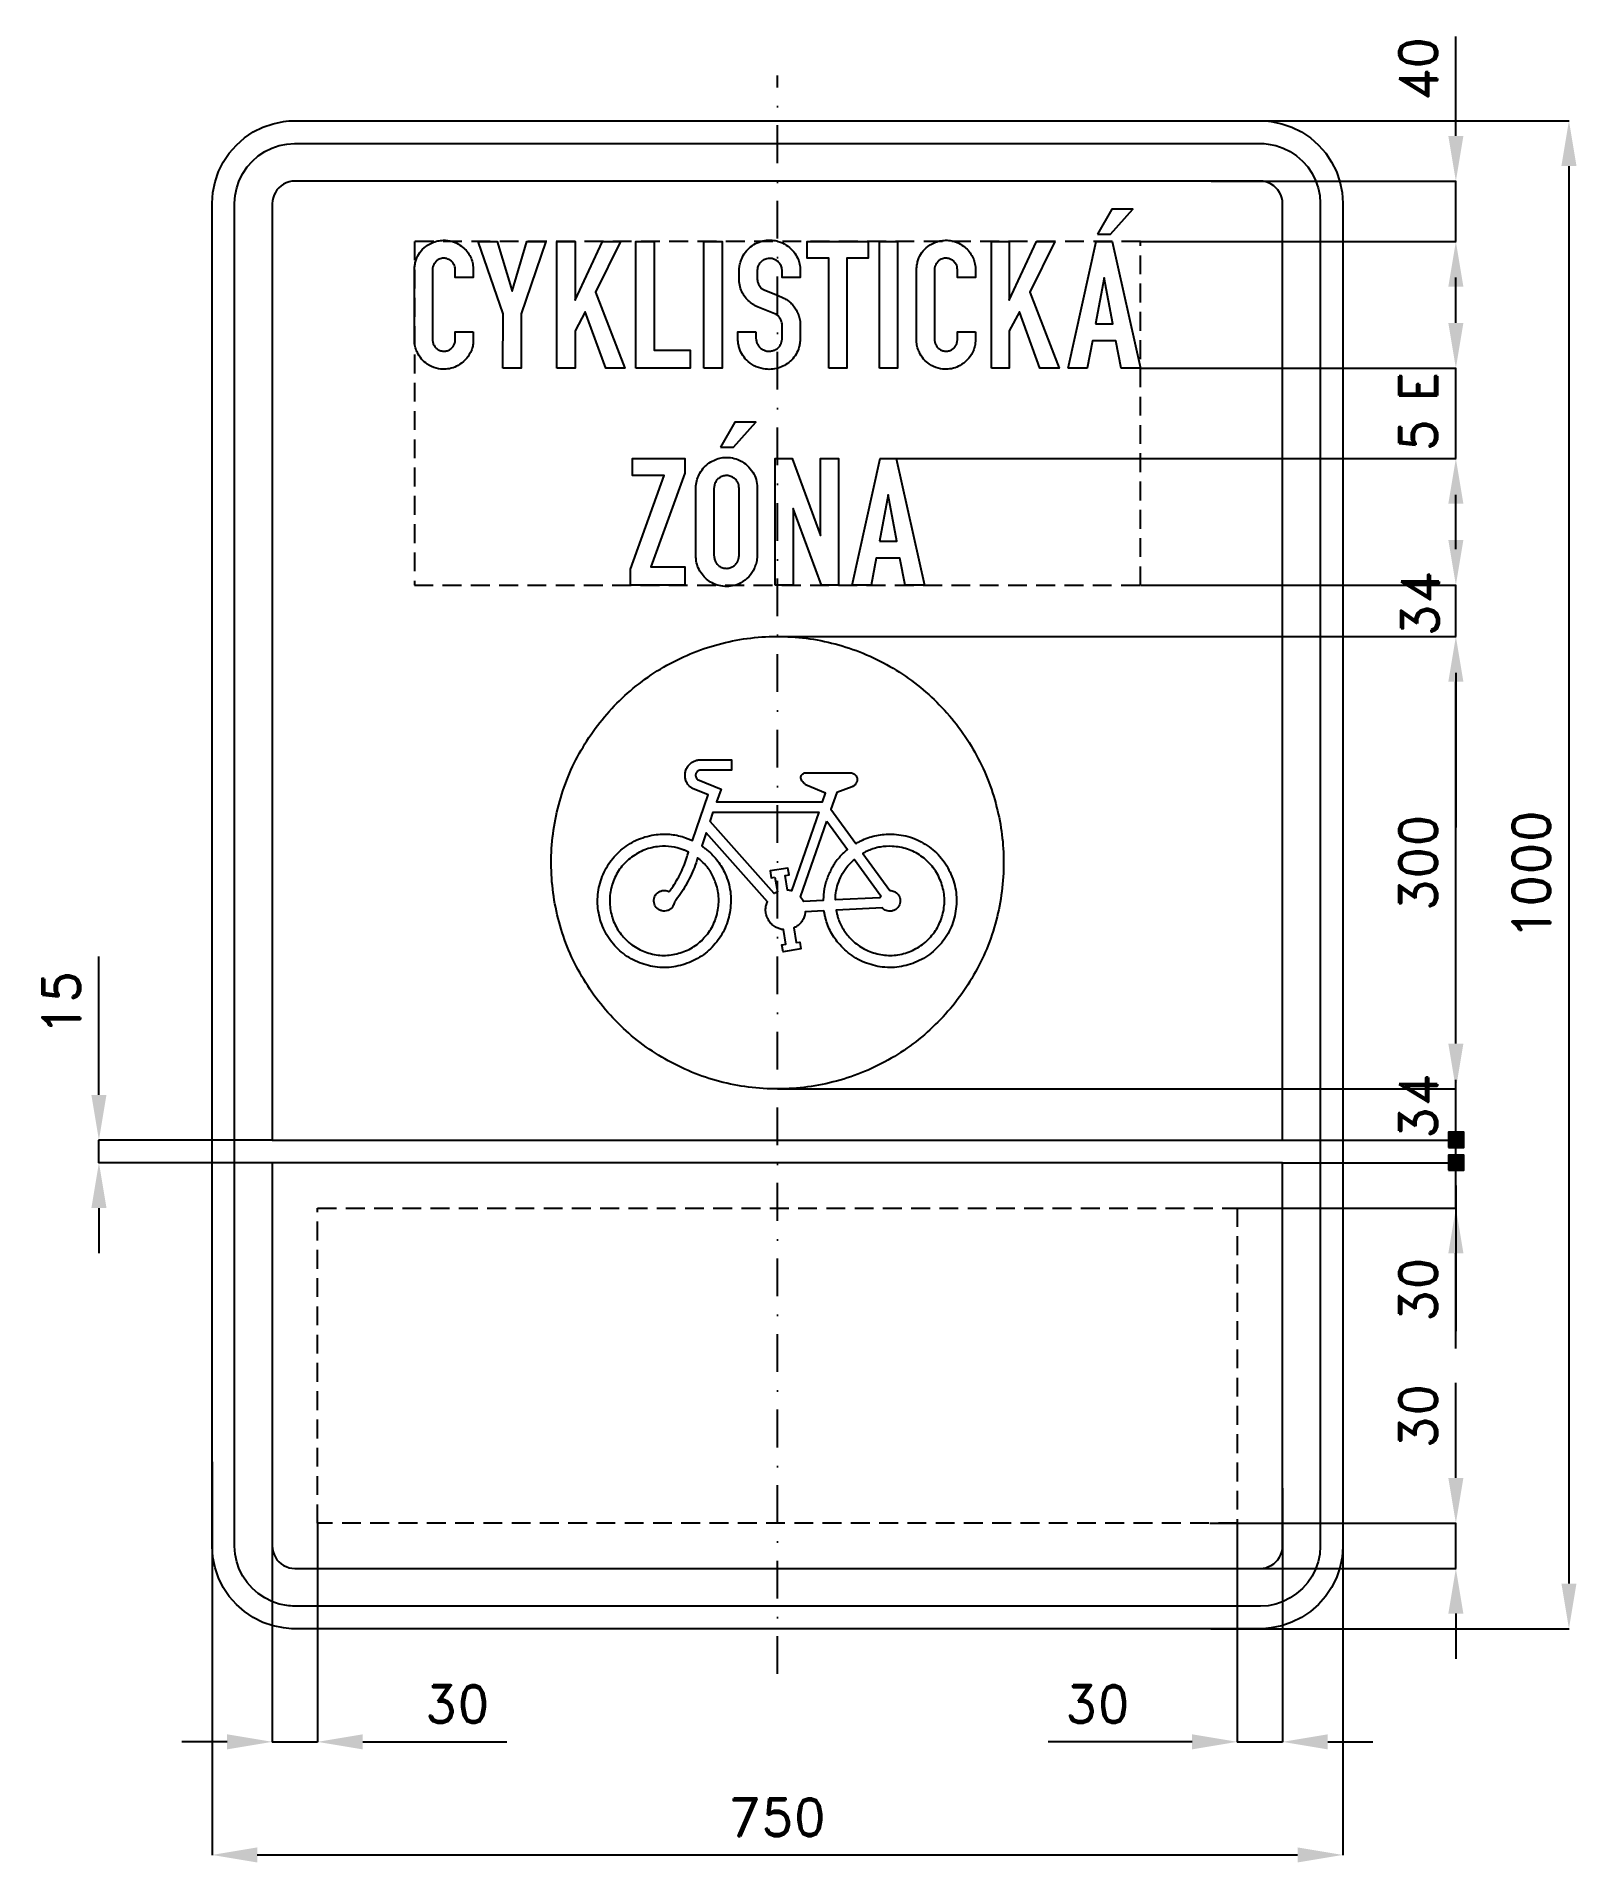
# Model space of a CAD drawing. Header units: millimetres. Extents: x -491 to 530, y -655 to 556.
import ezdxf

# ---------------------------------------------------------------- set-up
doc = ezdxf.new("R2010")
doc.units = ezdxf.units.MM
doc.header["$LTSCALE"] = 5
doc.linetypes.add('ČERCHOVANÁX2', pattern=[2, 1, -0.5, 0, -0.5])
doc.linetypes.add('ČÁRKOVANÁX2', pattern=[1.5, 1, -0.5])
doc.layers.add('Kóty', color=2, linetype='Continuous')
doc.layers.add('Značka', color=7, linetype='Continuous')
doc.styles.get("Standard").update_dxf_attribs({"font": 'romand.shx', "height": 25})
doc.dimstyles.get("Standard").update_dxf_attribs({"dimtxt": 25, "dimasz": 30, "dimexe": 0.18, "dimexo": 0.0625, "dimgap": 12.5, "dimtad": 1, "dimdec": 0, "dimzin": 0, "dimdsep": 46, "dimtxsty": 'Standard', "dimcen": 0.09, "dimadec": 0, "dimazin": 0, "dimtfac": 1, "dimtdec": 0, "dimtofl": 0, "dimtmove": 0, "dimatfit": 3, "dimfxl": 1, "dimtolj": 1, "dimtzin": 0, "dimarcsym": 0})

msp = doc.modelspace()

# ---------------------------------------------------------------- texts
at = {"layer": 'Kóty', "insert": (425, 534.4), "char_height": 25, "width": 150.064, "attachment_point": 5, "rotation": 90}
msp.add_mtext('\\A1;40', dxfattribs=at)
at = {"layer": 'Kóty', "char_height": 25, "attachment_point": 5, "rotation": 90}
for s, insert in [('\\A1;{\\T0.75;5 E}', (425, 305.8)), ('\\A1;34', (426.2, 179.5)), ('\\A1;34', (425, -153.8)), ('\\A1;30', (425, -275.1)), ('\\A1;30', (425, -359))]:
    msp.add_mtext(s, dxfattribs=dict(at, insert=insert))

# ---------------------------------------------------------------- blocks, each defined once
blk = doc.blocks.new('*D0')
at = {"layer": 'Defpoints', "color": 0, "transparency": 16777216}
for p in [(-335, -420.5), (-305, -430), (-305, -575)]:
    blk.add_point(p, dxfattribs=at)
at = {"layer": 'Kóty', "color": 0, "lineweight": -2, "transparency": 16777216}
for p, q in [((-335, -420.6), (-335, -575.2)), ((-305, -430.1), (-305, -575.2)), ((-365, -575), (-395, -575)), ((-275, -575), (-179.5, -575))]:
    blk.add_line(p, q, dxfattribs=at)
at = {"layer": 'Kóty', "color": 0, "transparency": 16777216}
for points in [[(-365, -570), (-365, -580), (-335, -575)], [(-275, -570), (-275, -580), (-305, -575)]]:
    blk.add_solid(points, dxfattribs=at)
at = {"layer": 'Kóty', "color": 0, "transparency": 16777216, "insert": (-212.3, -550), "char_height": 25, "attachment_point": 5}
blk.add_mtext('\\A1;30', dxfattribs=at)
blk = doc.blocks.new('*D1')
at = {"layer": 'Defpoints', "color": 0, "transparency": 16777216}
for p in [(335, -406.6), (305, -430), (305, -575)]:
    blk.add_point(p, dxfattribs=at)
at = {"layer": 'Kóty', "color": 0, "lineweight": -2, "transparency": 16777216}
for p, q in [((335, -406.7), (335, -575.2)), ((305, -430.1), (305, -575.2)), ((275, -575), (179.5, -575)), ((365, -575), (395, -575))]:
    blk.add_line(p, q, dxfattribs=at)
at = {"layer": 'Kóty', "color": 0, "transparency": 16777216}
for points in [[(275, -570), (275, -580), (305, -575)], [(365, -570), (365, -580), (335, -575)]]:
    blk.add_solid(points, dxfattribs=at)
at = {"layer": 'Kóty', "color": 0, "transparency": 16777216, "insert": (212.3, -550), "char_height": 25, "attachment_point": 5}
blk.add_mtext('\\A1;30', dxfattribs=at)
blk = doc.blocks.new('*D2')
at = {"layer": 'Defpoints', "color": 0, "transparency": 16777216}
for p in [(-375, -389.3), (375, -389.3), (375, -650)]:
    blk.add_point(p, dxfattribs=at)
at = {"layer": 'Kóty', "color": 0, "lineweight": -2, "transparency": 16777216}
for p, q in [((-375, -389.4), (-375, -650.2)), ((375, -389.4), (375, -650.2)), ((-345, -650), (345, -650))]:
    blk.add_line(p, q, dxfattribs=at)
at = {"layer": 'Kóty', "color": 0, "transparency": 16777216}
for points in [[(-345, -645), (-345, -655), (-375, -650)], [(345, -645), (345, -655), (375, -650)]]:
    blk.add_solid(points, dxfattribs=at)
at = {"layer": 'Kóty', "color": 0, "transparency": 16777216, "insert": (0, -625), "char_height": 25, "attachment_point": 5}
blk.add_mtext('\\A1;750', dxfattribs=at)
blk = doc.blocks.new('*D3')
at = {"layer": 'Defpoints', "color": 0, "transparency": 16777216}
for p in [(287.3, 500), (287.3, -500), (525, -500)]:
    blk.add_point(p, dxfattribs=at)
at = {"layer": 'Kóty', "color": 0, "lineweight": -2, "transparency": 16777216}
for p, q in [((287.4, 500), (525.2, 500)), ((525, 470), (525, -470)), ((287.4, -500), (525.2, -500))]:
    blk.add_line(p, q, dxfattribs=at)
at = {"layer": 'Kóty', "color": 0, "transparency": 16777216}
for points in [[(520, 470), (530, 470), (525, 500)], [(520, -470), (530, -470), (525, -500)]]:
    blk.add_solid(points, dxfattribs=at)
at = {"layer": 'Kóty', "color": 0, "transparency": 16777216, "insert": (500, 0), "char_height": 25, "attachment_point": 5, "rotation": 90}
blk.add_mtext('\\A1;1000', dxfattribs=at)
blk = doc.blocks.new('*D4')
at = {"layer": 'Defpoints', "color": 0, "transparency": 16777216}
for p in [(-450, -176), (-335, -176), (-335, -191)]:
    blk.add_point(p, dxfattribs=at)
at = {"layer": 'Kóty', "color": 0, "lineweight": -2, "transparency": 16777216}
for p, q in [((-450, -146), (-450, -54.1)), ((-335.1, -176), (-450.2, -176)), ((-335.1, -191), (-450.2, -191)), ((-450, -221), (-450, -251))]:
    blk.add_line(p, q, dxfattribs=at)
at = {"layer": 'Kóty', "color": 0, "transparency": 16777216}
for points in [[(-455, -146), (-445, -146), (-450, -176)], [(-455, -221), (-445, -221), (-450, -191)]]:
    blk.add_solid(points, dxfattribs=at)
at = {"layer": 'Kóty', "color": 0, "transparency": 16777216, "insert": (-475, -85), "char_height": 25, "attachment_point": 5, "rotation": 90}
blk.add_mtext('\\A1;15', dxfattribs=at)
blk = doc.blocks.new('*D5')
at = {"layer": 'Defpoints', "color": 0, "transparency": 16777216}
for p in [(0, 158), (450, 158), (0, -142)]:
    blk.add_point(p, dxfattribs=at)
at = {"layer": 'Kóty', "color": 0, "lineweight": -2, "transparency": 16777216}
for p, q in [((0.1, 158), (450.2, 158)), ((450, -112), (450, 128)), ((0.1, -142), (450.2, -142))]:
    blk.add_line(p, q, dxfattribs=at)
at = {"layer": 'Kóty', "color": 0, "transparency": 16777216}
for points in [[(445, 128), (455, 128), (450, 158)], [(445, -112), (455, -112), (450, -142)]]:
    blk.add_solid(points, dxfattribs=at)
at = {"layer": 'Kóty', "color": 0, "transparency": 16777216, "insert": (425, 8), "char_height": 25, "attachment_point": 5, "rotation": 90}
blk.add_mtext('\\A1;300', dxfattribs=at)

# ---------------------------------------------------------------- dimensions: what is measured, and where the dimension line sits
at = {"layer": 'Kóty'}
for base, p1, p2, picture, middle in [((525, -500), (287.3, 500), (287.3, -500), '*D3', (500, 0)), ((450, 158), (0, -142), (0, 158), '*D5', (425, 8)), ((-450, -176), (-335, -191), (-335, -176), '*D4', (-475, -85))]:
    dim = msp.add_linear_dim(base=base, p1=p1, p2=p2, angle=90, dimstyle='Standard', dxfattribs=at)
    dim.commit()
    dim.dimension.update_dxf_attribs({"geometry": picture, "text_midpoint": middle})
for base, p1, p2, picture, middle in [((375, -650), (-375, -389.3), (375, -389.3), '*D2', (0, -625)), ((305, -575), (335, -406.6), (305, -430), '*D1', (212.3, -550)), ((-305, -575), (-335, -420.5), (-305, -430), '*D0', (-212.3, -550))]:
    dim = msp.add_linear_dim(base=base, p1=p1, p2=p2, dimstyle='Standard', dxfattribs=at)
    dim.commit()
    dim.dimension.update_dxf_attribs({"geometry": picture, "text_midpoint": middle})

# ---------------------------------------------------------------- hatches: boundary and pattern name
at = {"layer": 'Kóty'}
h = msp.add_hatch(color=256, dxfattribs=at)
h.dxf.hatch_style = 1
h.paths.add_polyline_path([(445.2, -180.8), (455.2, -180.8), (455.2, -170.8), (445.2, -170.8)])
h = msp.add_hatch(color=256, dxfattribs=at)
h.dxf.hatch_style = 1
h.paths.add_polyline_path([(445.2, -196), (455.2, -196), (455.2, -186), (445.2, -186)])

# ---------------------------------------------------------------- linework, layer by layer
for p, q in [((450, 490), (450, 555.9)), ((287.8, 460), (450.2, 460)), ((240.8, 420), (450.2, 420)), ((450, 366), (450, 396)), ((240.8, 336), (450.2, 336)), ((78.8, 276), (450.2, 276)), ((450, 222), (450, 252)), ((450, 216), (450, 246)), ((240.8, 192), (450.2, 192)), ((325.8, 158), (450.2, 158)), ((450, 134), (450, 104)), ((450, 128), (450, 31.3)), ((450, -106), (450, -76)), ((450, -112), (450, -82)), ((335.1, -142), (450.2, -142)), ((335, -176), (450.2, -176)), ((335.1, -176), (450.2, -176)), ((335.1, -191), (450.2, -191)), ((450, -206), (450, -302.7)), ((305.1, -221), (450.2, -221)), ((450, -314.1), (450, -251)), ((450, -400), (450, -336.9)), ((286.9, -430), (450.2, -430)), ((286.9, -460), (450.2, -460)), ((450, -490), (450, -520))]:
    msp.add_line(p, q, dxfattribs=at)
for points in [[(450, 420), (450, 460)], [(450, 276), (450, 336)], [(450, 158), (450, 192)], [(450, -221), (450, -136)], [(-450, -191), (-450, -176)], [(445.2, -170.8), (455.2, -180.8)], [(455.2, -170.8), (445.2, -180.8)], [(445.2, -186), (455.2, -196)], [(455.2, -186), (445.2, -196)], [(450, -460), (450, -430)], [(-335, -575), (-305, -575)], [(305, -575), (335, -575)]]:
    msp.add_lwpolyline(points, dxfattribs=at)
for points in [[(445.2, -180.8), (455.2, -180.8), (455.2, -170.8), (445.2, -170.8)], [(445.2, -196), (455.2, -196), (455.2, -186), (445.2, -186)]]:
    msp.add_lwpolyline(points, close=True, dxfattribs=at)
for points in [[(445, 490), (455, 490), (450, 460)], [(445, 390), (455, 390), (450, 420)], [(445, 366), (455, 366), (450, 336)], [(445, 246), (455, 246), (450, 276)], [(445, 222), (455, 222), (450, 192)], [(445, 128), (455, 128), (450, 158)], [(445, -112), (455, -112), (450, -142)], [(445, -251), (455, -251), (450, -221)], [(445, -400), (455, -400), (450, -430)], [(445, -490), (455, -490), (450, -460)]]:
    msp.add_solid(points, dxfattribs=at)
at = {"layer": 'Značka', "color": 6, "linetype": 'ČERCHOVANÁX2', "ltscale": 5}
msp.add_lwpolyline([(0, -530), (0, 530)], dxfattribs=at)
at = {"layer": 'Značka', "color": 3}
for points in [[(-320, -500), (-320.2, -500), (-320.4, -500, -0.032196), (-327.5, -499.5), (-334.5, -498.1), (-341.2, -495.8), (-347.6, -492.6), (-353.5, -488.6), (-358.8, -483.9), (-363.6, -478.6), (-367.5, -472.6), (-370.7, -466.3), (-373, -459.5), (-374.5, -452.5), (-375, -445.4), (-375, -445.2), (-375, -445), (-375, 445), (-375, 445.2), (-375, 445.4), (-374.5, 452.5), (-373, 459.5), (-370.7, 466.3), (-367.5, 472.6), (-363.6, 478.5), (-358.8, 483.9), (-353.5, 488.6), (-347.6, 492.6), (-341.2, 495.8), (-334.5, 498), (-327.5, 499.5, -0.036741), (-320.4, 500), (-320.2, 500), (-320, 500), (320, 500), (320.3, 500), (320.5, 500, -0.032188), (327.6, 499.5), (334.6, 498), (341.3, 495.8), (347.7, 492.6), (353.6, 488.6), (358.9, 483.9), (363.7, 478.5), (367.6, 472.6), (370.8, 466.3), (373.1, 459.5), (374.6, 452.5), (375, 445.4), (375, 445.2), (375, 445), (375, -445), (375, -445.2), (375, -445.4), (374.5, -452.5), (373.1, -459.5), (370.8, -466.3), (367.6, -472.6), (363.6, -478.6), (358.9, -483.9), (353.6, -488.6), (347.7, -492.6), (341.3, -495.7), (334.6, -498.1), (327.6, -499.5, -0.036743), (320.5, -500), (320.3, -500), (320, -500), (-320, -500)], [(-320, -485), (-320.1, -485), (-320.3, -485, -0.032185), (-325.4, -484.6), (-330.5, -483.6), (-335.4, -481.9), (-340, -479.6), (-344.4, -476.7), (-348.2, -473.3), (-351.7, -469.4), (-354.5, -465.1), (-356.9, -460.5), (-358.5, -455.6), (-359.6, -450.5), (-360, -445.3), (-360, -445.2), (-360, -445), (-360, 445), (-360, 445.2), (-360, 445.3), (-359.6, 450.5), (-358.5, 455.5), (-356.9, 460.5), (-354.5, 465.1), (-351.7, 469.4), (-348.2, 473.3), (-344.4, 476.7), (-340, 479.6), (-335.4, 481.9), (-330.5, 483.6), (-325.4, 484.6), (-320.3, 485), (-320.1, 485), (-320, 485), (320, 485), (320.2, 485), (320.4, 485, -0.032191), (325.5, 484.6), (330.6, 483.6), (335.5, 481.9), (340.1, 479.6), (344.4, 476.7), (348.3, 473.3), (351.8, 469.4), (354.6, 465.1), (356.9, 460.5), (358.6, 455.5), (359.7, 450.5), (360, 445.3), (360, 445.2), (360, 445), (360, -445), (360, -445.2), (360, -445.3), (359.7, -450.5), (358.6, -455.6), (357, -460.5), (354.6, -465.1), (351.8, -469.4), (348.3, -473.3), (344.4, -476.7), (340.1, -479.6), (335.5, -481.9), (330.6, -483.6), (325.5, -484.7), (320.4, -485), (320.2, -485), (320, -485), (-320, -485)], [(-201.7, 360), (-201.7, 354.1), (-201.7, 353.9), (-201.7, 353.6, -0.058395), (-202.1, 350.6, -0.04352), (-203, 347.7, -0.074594), (-206.1, 342.5, -0.081624), (-210.7, 338.5, -0.069971), (-215.1, 336.2, -0.069174), (-220, 335.3, -0.086255), (-226.4, 335.9, -0.086656), (-232.2, 338.7, -0.070136), (-236, 342, -0.067916), (-238.8, 346.3, -0.047371), (-240.1, 349.5, -0.050891), (-240.7, 352.9), (-240.7, 353.3), (-240.8, 353.7), (-240.8, 401.6), (-240.7, 401.9), (-240.7, 402.2, -0.02564), (-240.3, 405, -0.037676), (-239.6, 407.8, -0.07824), (-237.1, 412.7, -0.077449), (-233.2, 416.6, -0.055464), (-229.9, 418.7, -0.051639), (-226.2, 420.1, -0.050433), (-222.4, 420.7, -0.052933), (-218.5, 420.6, -0.06598), (-213.8, 419.3, -0.064102), (-209.6, 416.9, -0.055946), (-206.5, 414.1, -0.058597), (-204.1, 410.7, -0.054984), (-202.5, 407, -0.050286), (-201.8, 403.1), (-201.7, 402.6), (-201.7, 402.2), (-201.7, 396), (-213.7, 396), (-213.7, 401.7), (-213.7, 402, 0.010744), (-213.7, 402.4, 0.065469), (-214.2, 404, 0.058071), (-215, 405.5, 0.075686), (-216.5, 407.2, 0.08205), (-218.5, 408.3, 0.103145), (-221.4, 408.9, 0.106124), (-224.3, 408.2, 0.080076), (-226.1, 407.1, 0.074147), (-227.5, 405.4, 0.056539), (-228.3, 403.9, 0.053196), (-228.7, 402.3, 0.007479), (-228.7, 401.9), (-228.8, 401.6), (-228.8, 354.8), (-228.8, 354.6), (-228.7, 354.3, 0.059865), (-228.4, 352.4, 0.064006), (-227.5, 350.7, 0.083803), (-225.9, 348.9, 0.087799), (-223.8, 347.7, 0.089764), (-221.4, 347.2, 0.089114), (-219, 347.5, 0.078265), (-217, 348.5, 0.073524), (-215.5, 349.9, 0.068922), (-214.3, 351.7, 0.069944), (-213.7, 353.7, 0.008136), (-213.7, 354), (-213.7, 354.3), (-213.7, 360), (-201.7, 360)], [(-14.2, 360.1), (-14.2, 355.6), (-14.2, 355.4), (-14.1, 355.1, 0.067839), (-13.6, 352.7, 0.080268), (-12.4, 350.5, 0.070822), (-11, 349, 0.06848), (-9.2, 348, 0.072225), (-7, 347.3, 0.059819), (-4.6, 347.3, 0.062313), (-2.3, 347.8, 0.080555), (-0.2, 348.8, 0.082217), (1.5, 350.5, 0.072872), (2.6, 352.7, 0.024106), (2.8, 353.4, 0.024244), (3, 354.1, 0.007534), (3, 354.5), (3.1, 354.8), (3.1, 364.6), (3.1, 365, 0.012192), (3.1, 365.3, 0.0575), (2.8, 366.8, 0.041293), (2.2, 368.1, 0.041758), (1.5, 369.4, 0.055544), (0.5, 370.6, 0.037058), (-0.3, 371.2, 0.031309), (-1.1, 371.7, 0.008655), (-1.4, 371.9), (-1.8, 372), (-12.7, 376.5), (-13, 376.6), (-13.3, 376.7, -0.037025), (-15.2, 377.6, -0.028658), (-17, 378.8, -0.04762), (-20.1, 381.5, -0.053381), (-22.5, 384.7, -0.061657), (-24.4, 388.8, -0.062525), (-25.3, 393.2), (-25.3, 393.6), (-25.4, 393.9), (-25.4, 401.1), (-25.3, 401.7, -0.007998), (-25.3, 402.3, -0.052118), (-24.8, 405.4, -0.041817), (-23.7, 408.4, -0.059291), (-21.3, 412.7, -0.064888), (-17.8, 416.3, -0.070469), (-13.4, 419.1, -0.069026), (-8.3, 420.6, -0.059157), (-3.8, 420.8, -0.059494), (0.6, 420, -0.073684), (5.8, 417.6, -0.072354), (10.1, 413.9, -0.05872), (12.7, 410.2, -0.059705), (14.5, 406, -0.025327), (14.9, 404.1, -0.025631), (15.1, 402.3), (15.2, 401.9), (15.2, 401.5), (15.2, 396), (3.2, 396), (3.2, 400.6), (3.2, 400.8), (3.1, 401, 0.026949), (2.9, 402.5, 0.049636), (2.4, 403.9, 0.084181), (1.2, 405.8, 0.070669), (-0.5, 407.3, 0.066962), (-2.5, 408.3, 0.070667), (-4.6, 408.7, 0.096873), (-7.7, 408.3, 0.097771), (-10.4, 406.8, 0.080392), (-12.1, 405, 0.0883), (-13.1, 402.8, 0.027244), (-13.2, 402, 0.01392), (-13.4, 401.2), (-13.4, 400.9), (-13.4, 400.7), (-13.4, 395.2), (-13.4, 395), (-13.4, 394.8, 0.04356), (-13.1, 393.2, 0.048674), (-12.5, 391.6, 0.04846), (-11.7, 390.3, 0.049306), (-10.7, 389.1, 0.030235), (-10, 388.6, 0.034762), (-9.3, 388.1), (-9, 388), (-8.7, 387.8), (0.4, 384.2), (0.7, 384), (0.9, 383.9, 0.007022), (2.9, 383.1, -0.023412), (4.8, 382.1, -0.04641), (7.2, 380.6, -0.037082), (9.3, 378.7, -0.042541), (11.6, 376, -0.047681), (13.3, 373, -0.047349), (14.5, 369.7, -0.041078), (15.1, 366.2), (15.1, 365.9), (15.1, 365.6), (15.1, 355), (15.1, 354.8), (15.1, 354.5, -0.015256), (14.8, 352.2, -0.028871), (14.3, 349.8, -0.069935), (12.4, 345.2, -0.066409), (9.3, 341.3, -0.060061), (5.7, 338.4, -0.058509), (1.6, 336.4, -0.060313), (-3, 335.3, -0.058899), (-7.8, 335.3, -0.077487), (-14, 336.9, -0.082892), (-19.4, 340.3, -0.070865), (-22.9, 344.3, -0.07271), (-25.1, 349, -0.034908), (-25.8, 351.6, -0.026616), (-26.2, 354.2), (-26.2, 354.5), (-26.2, 354.8), (-26.2, 360.1), (-14.2, 360.1)], [(131.3, 360), (131.3, 354.1), (131.3, 353.9), (131.3, 353.6, -0.058395), (130.9, 350.6, -0.04352), (130, 347.7, -0.074594), (126.9, 342.5, -0.081624), (122.3, 338.5, -0.069971), (117.9, 336.2, -0.069174), (113, 335.3, -0.086255), (106.6, 335.9, -0.086656), (100.8, 338.7, -0.070136), (97, 342, -0.067916), (94.2, 346.3, -0.047371), (92.9, 349.5, -0.050891), (92.3, 352.9), (92.3, 353.3), (92.3, 353.7), (92.3, 401.6), (92.3, 401.9), (92.3, 402.2, -0.02564), (92.7, 405, -0.037676), (93.4, 407.8, -0.07824), (95.9, 412.7, -0.077449), (99.8, 416.6, -0.055464), (103.1, 418.7, -0.051639), (106.8, 420.1, -0.050433), (110.6, 420.7, -0.052933), (114.5, 420.6, -0.06598), (119.2, 419.3, -0.064102), (123.4, 416.9, -0.055946), (126.5, 414.1, -0.058597), (128.9, 410.7, -0.054984), (130.5, 407, -0.050286), (131.3, 403.1), (131.3, 402.6), (131.4, 402.2), (131.4, 396), (119.4, 396), (119.4, 401.7), (119.3, 402, 0.010744), (119.3, 402.4, 0.065469), (118.9, 404, 0.058071), (118, 405.5, 0.075686), (116.5, 407.2, 0.08205), (114.5, 408.3, 0.103145), (111.6, 408.9, 0.106124), (108.7, 408.2, 0.080076), (106.9, 407.1, 0.074147), (105.5, 405.4, 0.056539), (104.8, 403.9, 0.053196), (104.3, 402.3, 0.007479), (104.3, 401.9), (104.3, 401.6), (104.3, 354.8), (104.3, 354.6), (104.3, 354.3, 0.059865), (104.7, 352.4, 0.064006), (105.5, 350.7, 0.083803), (107.1, 348.9, 0.087799), (109.2, 347.7, 0.089764), (111.6, 347.2, 0.089114), (114, 347.5, 0.078265), (116, 348.5, 0.073524), (117.6, 349.9, 0.068922), (118.7, 351.7, 0.069944), (119.3, 353.7, 0.008136), (119.3, 354), (119.4, 354.3), (119.4, 360), (131.3, 360)], [(-54.1, 257.2), (-54.1, 257.5), (-54, 257.9, -0.051733), (-53.2, 262.3, -0.060089), (-51.4, 266.4, -0.071623), (-48.3, 270.6, -0.067964), (-44.1, 273.8, -0.054468), (-40.3, 275.6, -0.054174), (-36.2, 276.6, -0.065511), (-31.1, 276.6, -0.06822), (-26.2, 275.3, -0.076783), (-21.2, 272.4, -0.070462), (-17.2, 268.1, -0.068132), (-14.5, 263.4, -0.084708), (-13.5, 258.2), (-13.4, 257.8), (-13.4, 257.5), (-13.4, 210.8), (-13.5, 210.5), (-13.5, 210.1, -0.037757), (-14.1, 206.5, -0.046576), (-15.4, 203.1, -0.086539), (-19, 197.6, -0.087936), (-24.3, 193.6, -0.067419), (-28.8, 191.8, -0.062799), (-33.7, 191.2, -0.062156), (-38.7, 191.8, -0.066089), (-43.3, 193.6, -0.060309), (-47, 196.1, -0.055632), (-50, 199.4, -0.060039), (-52.5, 203.5, -0.070804), (-53.8, 208, -0.015083), (-53.9, 209.2, -0.007369), (-54, 210.3), (-54.1, 210.6), (-54.1, 210.9), (-54.1, 257.2)], [(-42.1, 256.5), (-42.1, 211.6), (-42, 211.3), (-42, 211, 0.058221), (-41.5, 208.7, 0.076978), (-40.4, 206.6, 0.089876), (-38.6, 204.7, 0.086069), (-36.2, 203.6, 0.08551), (-33.6, 203.2, 0.083498), (-31, 203.7, 0.074202), (-28.9, 204.8, 0.073683), (-27.3, 206.4, 0.055029), (-26.3, 207.9, 0.05284), (-25.7, 209.6, 0.024347), (-25.5, 210.3, 0.028182), (-25.5, 211, 0.00831), (-25.4, 211.3), (-25.4, 211.6), (-25.4, 256.7), (-25.5, 257), (-25.5, 257.3, 0.056566), (-25.9, 259.2, 0.065536), (-26.8, 261, 0.089016), (-28.6, 262.9, 0.083857), (-30.9, 264.2, 0.086281), (-33.6, 264.7, 0.086475), (-36.3, 264.3, 0.07759), (-38.5, 263.2, 0.081786), (-40.3, 261.6, 0.055709), (-41.1, 260.1, 0.047237), (-41.7, 258.6, 0.022196), (-41.9, 257.8, 0.025938), (-42, 257), (-42, 256.8), (-42.1, 256.5)]]:
    msp.add_lwpolyline(points, format="xyb", dxfattribs=at)
for points in [[(335, -176), (335, 445), (335, 445.1), (335, 445.1), (334.9, 447), (334.5, 449), (333.9, 450.8), (333, 452.5), (331.9, 454.1), (330.6, 455.6), (329.2, 456.9), (327.6, 458), (325.8, 458.8), (324, 459.5), (322.1, 459.9), (320.2, 460), (320.1, 460), (320, 460), (-320, 460), (-320, 460), (-320.1, 460), (-322, 459.9), (-323.9, 459.5), (-325.8, 458.9), (-327.5, 458), (-329.1, 456.9), (-330.6, 455.6), (-331.9, 454.1), (-332.9, 452.5), (-333.8, 450.8), (-334.4, 449), (-334.8, 447), (-335, 445.1), (-335, 445.1), (-335, 445), (-335, -176)], [(212.3, 424.7), (220.9, 424.7), (235.8, 441.3), (221.8, 441.3), (212.3, 424.7)], [(-182.1, 336), (-182, 372), (-198.5, 420), (-185.8, 420), (-176, 387.1), (-166.2, 420), (-153.5, 420), (-170, 372), (-170, 336), (-182.1, 336)], [(-146.2, 336), (-146.2, 420), (-134.2, 420), (-134.2, 381.1), (-116.1, 420), (-104, 420), (-120.7, 386.3), (-101.1, 336), (-113.9, 336), (-127.4, 373.4), (-134.2, 360.8), (-134.2, 336), (-146.2, 336)], [(-93.8, 336), (-93.8, 420), (-81.8, 420), (-81.8, 347.9), (-57.8, 347.9), (-57.8, 336), (-93.8, 336)], [(-48.7, 336), (-48.7, 420), (-36.7, 420), (-36.7, 336), (-48.7, 336)], [(34.1, 336), (34.1, 408.8), (19.8, 408.8), (19.8, 420), (60.3, 420), (60.3, 408.8), (46.1, 408.8), (46.1, 336), (34.1, 336)], [(67.7, 336), (67.7, 420), (79.7, 420), (79.7, 336), (67.7, 336)], [(141.9, 336), (141.9, 420), (153.8, 420), (153.8, 381.1), (171.9, 420), (184, 420), (167.4, 386.3), (186.9, 336), (174.1, 336), (160.6, 373.4), (153.8, 360.8), (153.8, 336), (141.9, 336)], [(192.8, 336), (211.5, 420), (222, 420), (240.8, 336), (228, 336), (224.5, 354), (208.9, 354), (205.5, 336), (192.8, 336)], [(211, 365.3), (222.5, 365.3), (216.7, 395.9), (211, 365.3)], [(-37.7, 283.5), (-29.1, 283.5), (-14.2, 300.1), (-28.2, 300.1), (-37.7, 283.5)], [(-97.5, 192), (-97.5, 202.6), (-75.1, 264.7), (-96.1, 264.7), (-96.1, 276), (-61.4, 276), (-61.4, 266.3), (-84, 204.1), (-61.4, 204.1), (-61.4, 192), (-97.5, 192)], [(-1.5, 192), (-1.5, 276), (9.9, 276), (28.5, 225), (28.5, 276), (40.5, 276), (40.5, 192), (29.3, 192), (10.5, 242.9), (10.5, 192), (-1.5, 192)], [(49.6, 192), (68.2, 276), (78.7, 276), (97.5, 192), (84.7, 192), (81.3, 210), (65.6, 210), (62.2, 192), (49.6, 192)], [(67.8, 221.3), (79.2, 221.3), (73.5, 251.9), (67.8, 221.3)], [(-335, -176), (335, -176)], [(-335, -191), (-335, -445), (-335, -445.1), (-335, -445.1), (-334.8, -447.1), (-334.4, -449), (-333.8, -450.8), (-332.9, -452.5), (-331.9, -454.2), (-330.6, -455.6), (-329.1, -456.9), (-327.5, -458), (-325.8, -458.8), (-323.9, -459.5), (-322, -459.9), (-320.1, -460), (-320, -460), (-320, -460)], [(335, -191), (-335, -191)], [(-320, -460), (320, -460), (320.1, -460), (320.2, -460), (322.1, -459.9), (324, -459.5), (325.8, -458.8), (327.6, -458), (329.2, -456.9), (330.6, -455.6), (331.9, -454.2), (333, -452.5), (333.9, -450.8), (334.5, -449), (334.9, -447.1), (335, -445.1), (335, -445.1), (335, -445), (335, -191)]]:
    msp.add_lwpolyline(points, dxfattribs=at)
at = {"layer": 'Značka', "color": 6, "linetype": 'ČÁRKOVANÁX2', "ltscale": 2.5}
msp.add_lwpolyline([(-240.8, 192), (240.8, 192), (240.8, 420), (-240.8, 420)], close=True, dxfattribs=at)
at = {"layer": 'Značka', "color": 5}
for points in [[(150, 8), (150, 7), (150, 6, -0.032167), (148.5, -13.5, -0.035723), (144.4, -32.7, -0.036666), (137.9, -51.3, -0.034754), (128.9, -68.7, -0.034039), (117.8, -84.9, -0.034453), (104.7, -99.4, -0.034561), (89.8, -112.2, -0.034427), (73.3, -122.9, -0.034389), (55.6, -131.4, -0.034418), (36.9, -137.4, -0.034423), (17.6, -141, -0.034417), (-2, -142, -0.034416), (-21.5, -140.5, -0.034417), (-40.7, -136.4, -0.034417), (-59.2, -129.9, -0.034417), (-76.7, -120.9, -0.034417), (-92.9, -109.8, -0.034417), (-107.4, -96.7, -0.034417), (-120.2, -81.8, -0.034417), (-130.9, -65.3, -0.034417), (-139.4, -47.6, -0.034417), (-145.4, -28.9, -0.034417), (-149, -9.6, -0.034417), (-150, 10, -0.034417), (-148.5, 29.5, -0.034417), (-144.4, 48.7, -0.034417), (-137.9, 67.2, -0.034417), (-128.9, 84.7, -0.034417), (-117.8, 100.9, -0.034417), (-104.7, 115.4, -0.034417), (-89.8, 128.2, -0.034417), (-73.3, 138.9, -0.034417), (-55.6, 147.4, -0.034417), (-36.9, 153.4, -0.034417), (-17.6, 157, -0.034416), (2, 158, -0.034417), (21.5, 156.5, -0.034418), (40.7, 152.4, -0.034416), (59.2, 145.9, -0.034417), (76.7, 136.9, -0.034418), (92.9, 125.8, -0.034406), (107.4, 112.7, -0.034414), (120.2, 97.8, -0.034487), (130.9, 81.3, -0.034419), (139.4, 63.6, -0.034076), (145.4, 44.9, -0.032791), (148.9, 26.6, -0.034265), (150, 8)], [(49.1, 67.6), (49.3, 67.5), (49.5, 67.5, -0.050674), (50.3, 67.2, -0.050922), (51.1, 66.7, -0.06328), (51.9, 66, -0.062196), (52.5, 65, -0.063017), (52.8, 64, -0.067125), (52.9, 62.9, -0.086845), (52.6, 61.5, -0.072595), (51.9, 60.2, -0.058175), (51.1, 59.3, -0.065834), (50.1, 58.6, -0.01327), (49.8, 58.5, -0.004415), (49.5, 58.4), (39.4, 54.5), (35.5, 43.5), (52, 20.7, -0.003881), (54.2, 21.9, -0.01164), (56.4, 23, -0.060218), (65.9, 26.1, -0.060611), (75.9, 26.9, -0.07532), (88.2, 24.9, -0.075262), (99.4, 19.3, -0.075145), (108.7, 11, -0.074694), (115.1, 0.3, -0.074518), (118.5, -11.7, -0.07459), (118.2, -24.2, -0.074573), (114.6, -36.1, -0.07453), (107.7, -46.5, -0.074566), (98.2, -54.6, -0.074572), (86.8, -59.7, -0.074518), (74.5, -61.5, -0.074745), (62.1, -59.6, -0.074612), (50.8, -54.5, -0.073239), (41.4, -46.3, -0.060571), (35.5, -38.1, -0.065919), (32, -28.8, -0.013247), (31.4, -26.4, -0.004417), (30.9, -23.9), (18.5, -24.6, -0.003624), (18.4, -25.3, -0.010879), (18.3, -25.9, -0.056133), (17.5, -28.6, -0.055073), (16.1, -31, -0.056709), (14.3, -33.1, -0.062304), (12, -34.7, -0.01253), (11.4, -35, -0.004179), (10.8, -35.3), (12.4, -45), (14.9, -44.6), (15.6, -49.1), (3.8, -51.1), (3, -46.5), (5.6, -46.1), (4, -36.4), (3.4, -36.3, -0.009643), (2.8, -36.2, -0.050327), (0.4, -35.5, -0.05041), (-1.8, -34.4, -0.062708), (-4.2, -32.4, -0.062939), (-6, -29.9, -0.062616), (-7.3, -27, -0.061036), (-7.8, -24, -0.050426), (-7.7, -21.5, -0.055092), (-7.1, -19.1, -0.010985), (-6.9, -18.5, -0.003662), (-6.6, -17.9), (-47.3, 27.9), (-50.2, 19.2, -0.003813), (-48.3, 17.7, -0.011436), (-46.3, 16.2, -0.059214), (-39.6, 9.1, -0.059571), (-34.7, 0.6, -0.074038), (-31.2, -11.2, -0.073983), (-31.4, -23.5, -0.073865), (-34.7, -35.3, -0.073427), (-41.2, -45.6, -0.073251), (-50.3, -53.9, -0.073312), (-61.3, -59.2, -0.073308), (-73.4, -61.5, -0.073285), (-85.6, -60.2, -0.073287), (-97, -55.7, -0.073298), (-106.7, -48.2, -0.073282), (-114, -38.3, -0.073262), (-118.2, -26.8, -0.073298), (-119.2, -14.6, -0.0733), (-116.7, -2.6, -0.073253), (-111.1, 8.3, -0.073483), (-102.7, 17.2, -0.073339), (-92.2, 23.5, -0.071983), (-80.3, 26.6, -0.05954), (-70.4, 26.7, -0.064817), (-60.9, 24.5, -0.013013), (-58.6, 23.6, -0.004339), (-56.3, 22.7), (-46, 52.9), (-56.4, 57.2), (-56.8, 57.5, -0.010048), (-57.2, 57.8, -0.052327), (-58.7, 59.1, -0.052465), (-59.9, 60.8, -0.06528), (-60.9, 63.1, -0.065232), (-61.2, 65.6, -0.065097), (-61, 68.2, -0.064967), (-60.2, 70.5, -0.064622), (-58.8, 72.7, -0.063433), (-56.9, 74.4, -0.052513), (-55.1, 75.4, -0.05726), (-53.2, 76, -0.01143), (-52.7, 76.1, -0.003811), (-52.2, 76.2), (-30.4, 76.2), (-30.4, 69.3), (-51.3, 69.3), (-51.4, 69.3), (-51.6, 69.3, 0.051726), (-52.2, 69.1, 0.05185), (-52.8, 68.8, 0.064517), (-53.4, 68.2, 0.064469), (-53.9, 67.6, 0.064338), (-54.2, 66.8, 0.064214), (-54.3, 66, 0.063867), (-54.2, 65.2, 0.062688), (-53.9, 64.4, 0.051901), (-53.6, 63.8, 0.056601), (-53.1, 63.4), (-53, 63.3), (-52.9, 63.2), (-37.4, 56.8), (-40.3, 48.4), (29.9, 48.4), (32, 54.2), (19.8, 59.2), (19.5, 59.4, -0.009494), (19.3, 59.5, -0.047482), (18.2, 60.2, -0.041485), (17.3, 61, -0.057978), (16.3, 62.3, -0.081427), (15.7, 63.7, -0.056687), (15.6, 64.6, -0.073948), (15.7, 65.4, -0.07846), (16.1, 66.2, -0.073316), (16.6, 66.8, -0.06056), (17.2, 67.2, -0.066457), (17.8, 67.5, -0.013337), (18, 67.5), (18.1, 67.6), (49.1, 67.6)], [(-1.6, -1.6), (0, -11.3), (-0.1, -11.3), (-0.3, -11.4, 0.01025), (-0.7, -11.6, 0.009883), (-1.1, -11.9, 0.010253), (-1.6, -12.1, 0.011368), (-2, -12.4), (-2.1, -12.5), (-2.2, -12.5), (-44.7, 35.4), (-42.6, 41.5), (27.5, 41.5), (9.3, -10.7), (9.2, -10.7), (9.1, -10.7, 0.010689), (8.6, -10.5, 0.010307), (8.1, -10.4, 0.010693), (7.5, -10.3, 0.011856), (7, -10.2), (6.9, -10.2), (6.8, -10.2), (5.2, -0.5), (7.8, -0.1), (7, 4.4), (-4.9, 2.5), (-4.1, -2), (-1.6, -1.6)], [(32.8, 35.6), (46.4, 16.7, 0.003002), (44.9, 15.4, 0.009008), (43.5, 14.1, 0.046722), (38.5, 8.3, 0.045586), (34.7, 1.6, 0.04705), (31.9, -5.6, 0.051844), (30.6, -13.2, 0.010352), (30.5, -15.2, 0.003452), (30.4, -17.1), (17.3, -17.7), (17.3, -17.6), (17.2, -17.4, 0.015395), (16.8, -16.7, 0.014855), (16.4, -16.1, 0.015406), (16, -15.5, 0.017075), (15.5, -14.9), (15.4, -14.7), (15.3, -14.6), (32.8, 35.6)], [(-68.2, -18), (-68.3, -18.4, -0.011677), (-68.4, -18.8, -0.060397), (-68.9, -20.2, -0.060797), (-69.7, -21.6, -0.07555), (-71.1, -22.9, -0.075491), (-72.9, -23.8, -0.075374), (-74.8, -24.1, -0.074921), (-76.7, -23.9, -0.074745), (-78.5, -23.2, -0.074817), (-80.1, -22, -0.0748), (-81.2, -20.4, -0.074757), (-81.8, -18.6, -0.074794), (-81.9, -16.6, -0.0748), (-81.5, -14.7, -0.074744), (-80.5, -13, -0.074972), (-79.1, -11.7, -0.07484), (-77.4, -10.8, -0.073464), (-75.5, -10.4, -0.060756), (-73.9, -10.5, -0.066117), (-72.4, -10.9, -0.013288), (-72.1, -11.1), (-71.7, -11.2, 0.001245), (-70.9, -10, 0.003737), (-70, -8.8, 0.019543), (-66.9, -3.9, 0.018873), (-64.1, 1.3, 0.019567), (-61.7, 6.7, 0.021677), (-59.8, 12.2, 0.004275), (-59.3, 13.6, 0.001425), (-58.9, 15, 0.003787), (-60.7, 15.8, 0.011359), (-62.6, 16.6, 0.058837), (-70.3, 18.6, 0.059181), (-78.3, 18.7, 0.073557), (-88, 16.5, 0.073503), (-96.7, 11.6, 0.073385), (-103.9, 4.7, 0.07295), (-108.7, -4.1, 0.072776), (-111.1, -13.7, 0.072836), (-110.6, -23.7, 0.072833), (-107.6, -33.2, 0.072809), (-102, -41.4, 0.072812), (-94.4, -47.9, 0.072822), (-85.3, -51.9, 0.072806), (-75.4, -53.5, 0.072787), (-65.6, -52.1, 0.072822), (-56.4, -48.3, 0.072823), (-48.7, -41.9, 0.072778), (-42.9, -33.8, 0.073009), (-39.7, -24.4, 0.072862), (-39, -14.4, 0.071512), (-41.2, -4.7, 0.059153), (-44.7, 2.5, 0.064403), (-49.9, 8.6, 0.012926), (-51.3, 9.9, 0.00431), (-52.9, 11.2, -0.001297), (-53.4, 9.6, -0.003891), (-53.9, 8, -0.020345), (-56.3, 1.9, -0.019651), (-59.2, -4.1, -0.020372), (-62.5, -9.9, -0.022566), (-66.2, -15.4, -0.004451), (-67.2, -16.7, -0.001484), (-68.2, -18)], [(74.5, -10.4), (74.9, -10.4, -0.011672), (75.2, -10.4, -0.060371), (76.8, -10.8, -0.060767), (78.2, -11.4, -0.075517), (79.7, -12.7, -0.075468), (80.8, -14.3, -0.075338), (81.4, -16.1, -0.074866), (81.4, -18.1, -0.074723), (80.9, -20, -0.074792), (79.9, -21.6, -0.074735), (78.5, -23, -0.074941), (76.8, -23.8, -0.074807), (74.8, -24.2, -0.073432), (72.9, -24, -0.060728), (71.4, -23.4, -0.066088), (70.2, -22.5, -0.013283), (69.9, -22.3), (69.6, -22), (39, -23.5, 0.003847), (39.4, -25.5, 0.011539), (39.9, -27.5, 0.059723), (43, -35, 0.060098), (47.8, -41.5, 0.074689), (55.6, -48.1, 0.074632), (64.9, -52, 0.074514), (74.9, -53.5, 0.074068), (84.9, -51.9, 0.073894), (94.1, -47.7, 0.073965), (101.7, -41.1, 0.073948), (107.3, -32.6, 0.073906), (110.3, -23, 0.073942), (110.5, -12.8, 0.073946), (107.8, -3.1, 0.073894), (102.6, 5.6, 0.074123), (95.2, 12.4, 0.073985), (86.2, 17, 0.07262), (76.2, 18.8, 0.060063), (68.1, 18.4, 0.065377), (60.4, 16, 0.013132), (58.5, 15.1, 0.004378), (56.7, 14.1), (74.5, -10.4)], [(68.6, -14), (68.5, -14), (68.5, -14.1, 0.010337), (68.4, -14.3, 0.009967), (68.3, -14.6, 0.010341), (68.2, -14.8, 0.011465), (68.1, -15.1), (68.1, -15.1), (68, -15.2), (38.5, -16.7, -0.002908), (38.5, -15.2, -0.008727), (38.6, -13.6, -0.045291), (39.7, -7.6, -0.044156), (41.9, -1.9, -0.045589), (44.9, 3.5, -0.050254), (48.9, 8.1, -0.010025), (50, 9.2, -0.003343), (51.1, 10.2), (68.6, -14)]]:
    msp.add_lwpolyline(points, format="xyb", dxfattribs=at)
at = {"layer": 'Značka', "color": 6, "linetype": 'ČÁRKOVANÁX2', "ltscale": 2.5}
msp.add_lwpolyline([(-305, -430), (-305, -221), (305, -221), (305, -430), (-305, -430)], dxfattribs=at)

msp.set_redraw_order([(e.dxf.handle, doc.entitydb.next_handle()) for e in msp.query("TEXT MTEXT ATTDEF DIMENSION ARC_DIMENSION")])  # texts and dimensions are drawn at this point

doc.saveas('drawing.dxf')
